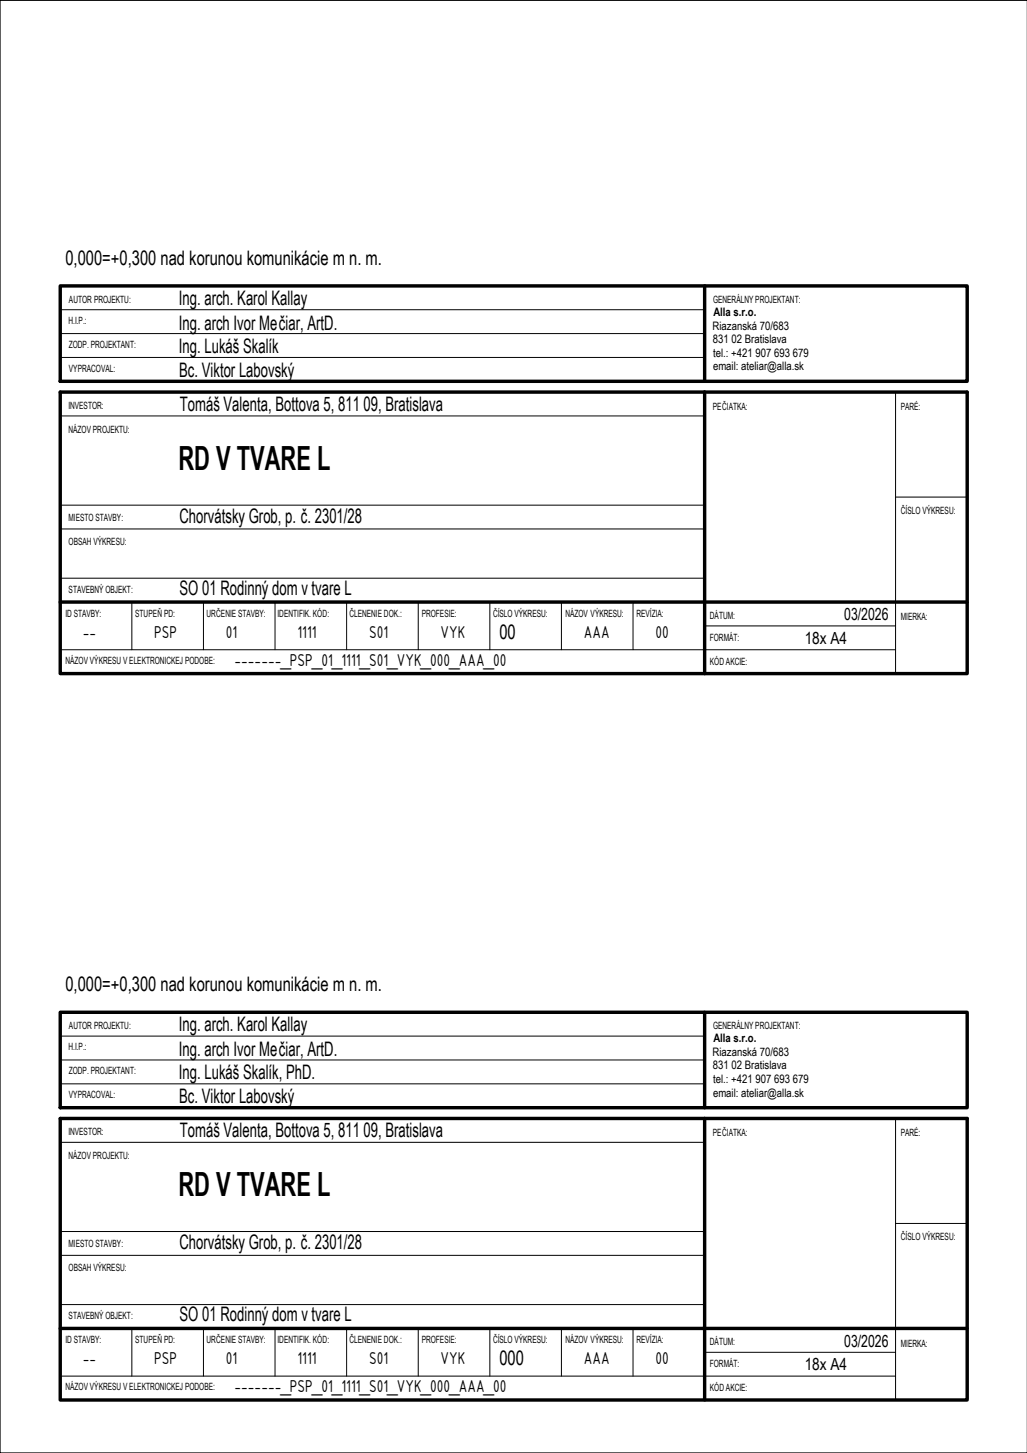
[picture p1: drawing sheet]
<svg xmlns="http://www.w3.org/2000/svg" width="210mm" height="297mm" viewBox="0 0 210 297" stroke-linecap="round" stroke-linejoin="round" font-family="sans-serif">
<defs><g id="words">
<g font-size="6.8">
<text x="36.5" y="96">RD V TVARE L</text>
<text x="36.5" y="244.5">RD V TVARE L</text>
</g>
<g font-size="4.1">
<text x="13.4" y="54.2">0,000=+0,300 nad korunou komunikácie m n. m.</text>
<text x="36.6" y="62.4">Ing. arch. Karol Kallay</text>
<text x="36.6" y="67.4">Ing. arch Ivor Mečiar, ArtD.</text>
<text x="36.6" y="72.1">Ing. Lukáš Skalík</text>
<text x="36.6" y="77">Bc. Viktor Labovský</text>
<text x="36.8" y="83.9">Tomáš Valenta, Bottova 5, 811 09, Bratislava</text>
<text x="36.7" y="106.9">Chorvátsky Grob, p. č. 2301/28</text>
<text x="36.7" y="121.6">SO 01 Rodinný dom v tvare L</text>
<text x="102.1" y="130.6">00</text>
<text x="13.4" y="202.7">0,000=+0,300 nad korunou komunikácie m n. m.</text>
<text x="36.6" y="210.9">Ing. arch. Karol Kallay</text>
<text x="36.6" y="215.9">Ing. arch Ivor Mečiar, ArtD.</text>
<text x="36.6" y="220.6">Ing. Lukáš Skalík, PhD.</text>
<text x="36.6" y="225.5">Bc. Viktor Labovský</text>
<text x="36.8" y="232.4">Tomáš Valenta, Bottova 5, 811 09, Bratislava</text>
<text x="36.7" y="255.4">Chorvátsky Grob, p. č. 2301/28</text>
<text x="36.7" y="270.1">SO 01 Rodinný dom v tvare L</text>
<text x="102.1" y="279">000</text>
</g>
<g font-size="3.8">
<text x="16.9" y="130.3">--</text>
<text x="31.5" y="130.3">PSP</text>
<text x="46.2" y="130.3">01</text>
<text x="60.8" y="130.3">1111</text>
<text x="75.4" y="130.3">S01</text>
<text x="90.1" y="130.3">VYK</text>
<text x="119.3" y="130.3">AAA</text>
<text x="134" y="130.3">00</text>
<text x="48" y="136.1">-------_PSP_01_1111_S01_VYK_000_AAA_00</text>
<text x="16.9" y="278.8">--</text>
<text x="31.5" y="278.8">PSP</text>
<text x="46.2" y="278.8">01</text>
<text x="60.8" y="278.8">1111</text>
<text x="75.4" y="278.8">S01</text>
<text x="90.1" y="278.8">VYK</text>
<text x="119.3" y="278.8">AAA</text>
<text x="134" y="278.8">00</text>
<text x="48" y="284.6">-------_PSP_01_1111_S01_VYK_000_AAA_00</text>
</g>
<g font-size="3.4">
<text x="164.5" y="131.6">18x A4</text>
<text x="172.5" y="126.8">03/2026</text>
<text x="172.5" y="275.3">03/2026</text>
<text x="164.5" y="280.1">18x A4</text>
</g>
<g font-size="2.4">
<text x="145.8" y="64.6">Alla s.r.o.</text>
<text x="145.6" y="67.4">Riazanská 70/683</text>
<text x="145.7" y="70.1">831 02 Bratislava</text>
<text x="145.7" y="75.7">email: ateliar@alla.sk</text>
<text x="145.8" y="72.9">tel.: +421 907 693 679</text>
<text x="145.6" y="215.9">Riazanská 70/683</text>
<text x="145.8" y="213.1">Alla s.r.o.</text>
<text x="145.7" y="218.6">831 02 Bratislava</text>
<text x="145.8" y="221.4">tel.: +421 907 693 679</text>
<text x="145.7" y="224.2">email: ateliar@alla.sk</text>
</g>
<g font-size="2">
<text x="14.1" y="61.9">AUTOR PROJEKTU:</text>
<text x="145.7" y="61.9">GENERÁLNY PROJEKTANT:</text>
<text x="14" y="66.2">H.I.P.:</text>
<text x="14.1" y="71.1">ZODP. PROJEKTANT:</text>
<text x="14.1" y="76">VYPRACOVAL:</text>
<text x="14" y="83.6">INVESTOR:</text>
<text x="145.7" y="83.7">PEČIATKA:</text>
<text x="184.1" y="83.8">PARÉ:</text>
<text x="14" y="88.5">NÁZOV PROJEKTU:</text>
<text x="14" y="106.5">MIESTO STAVBY:</text>
<text x="184.1" y="105">ČÍSLO VÝKRESU:</text>
<text x="14" y="111.4">OBSAH VÝKRESU:</text>
<text x="14" y="121.2">STAVEBNÝ OBJEKT:</text>
<text x="13.4" y="126.1">ID STAVBY:</text>
<text x="27.6" y="126.1">STUPEŇ PD:</text>
<text x="42.2" y="126.1">URČENIE STAVBY:</text>
<text x="56.7" y="126.1">IDENTIFIK. KÓD:</text>
<text x="71.4" y="126.1">ČLENENIE DOK.:</text>
<text x="86.2" y="126.1">PROFESIE:</text>
<text x="100.8" y="126.1">ČÍSLO VÝKRESU:</text>
<text x="115.5" y="126.1">NÁZOV VÝKRESU:</text>
<text x="130.1" y="126.1">REVÍZIA:</text>
<text x="145.1" y="131">FORMÁT:</text>
<text x="145.1" y="126.5">DÁTUM:</text>
<text x="184.1" y="126.8">MIERKA:</text>
<text x="13.4" y="135.7">NÁZOV VÝKRESU V ELEKTRONICKEJ PODOBE:</text>
<text x="145.1" y="135.9">KÓD AKCIE:</text>
<text x="14" y="214.7">H.I.P.:</text>
<text x="14.1" y="210.4">AUTOR PROJEKTU:</text>
<text x="145.7" y="210.4">GENERÁLNY PROJEKTANT:</text>
<text x="14.1" y="219.6">ZODP. PROJEKTANT:</text>
<text x="14.1" y="224.5">VYPRACOVAL:</text>
<text x="14" y="232.1">INVESTOR:</text>
<text x="145.7" y="232.2">PEČIATKA:</text>
<text x="184.1" y="232.3">PARÉ:</text>
<text x="14" y="237">NÁZOV PROJEKTU:</text>
<text x="14" y="254.9">MIESTO STAVBY:</text>
<text x="184.1" y="253.5">ČÍSLO VÝKRESU:</text>
<text x="14" y="259.9">OBSAH VÝKRESU:</text>
<text x="14" y="269.7">STAVEBNÝ OBJEKT:</text>
<text x="13.4" y="274.6">ID STAVBY:</text>
<text x="27.6" y="274.6">STUPEŇ PD:</text>
<text x="42.2" y="274.6">URČENIE STAVBY:</text>
<text x="56.7" y="274.6">IDENTIFIK. KÓD:</text>
<text x="71.4" y="274.6">ČLENENIE DOK.:</text>
<text x="86.2" y="274.6">PROFESIE:</text>
<text x="100.8" y="274.6">ČÍSLO VÝKRESU:</text>
<text x="115.5" y="274.6">NÁZOV VÝKRESU:</text>
<text x="130.1" y="274.6">REVÍZIA:</text>
<text x="145.1" y="275">DÁTUM:</text>
<text x="184.1" y="275.3">MIERKA:</text>
<text x="145.1" y="279.5">FORMÁT:</text>
<text x="13.4" y="284.2">NÁZOV VÝKRESU V ELEKTRONICKEJ PODOBE:</text>
<text x="145.1" y="284.4">KÓD AKCIE:</text>
</g>
</g></defs>
<!-- layer: vyk-vratka-ZARIADENIE -->
<path d="M210 .1h-210v296.9h210" fill="none" stroke="#000" stroke-width=".25"/>
<!-- layer: _Wide Lines_ -->
<path d="M12.3 58.4h185.4v19.6h-185.4zM144 58.4v19.6M12.3 80.2h185.4v57.5h-185.4zM144 80.2v42.9h-131.7M197.7 123.1h-53.7v14.6M12.3 206.9h185.4v19.5h-185.4zM144 206.9v19.5M12.3 228.6h185.4v57.6h-185.4zM144 228.6v43h-131.7M197.7 271.6h-53.7v14.6" fill="none" stroke="#000" stroke-width=".7"/>
<!-- layer: Title Blocks -->
<g fill="none" stroke="#000" stroke-width=".2">
<path d="M144 58.4v19.6M12.3 73.1h131.7M12.3 68.2h131.7M12.3 63.3h131.7M12.3 85h131.7M144 99.7v38M183 80.2v57.5M12.3 118.2h131.7M12.3 108.1h131.7M12.3 103.3h131.7M183 101.6h14.7M12.3 132.8h170.7"/>
<path d="M26.9 123.1v9.7M41.6 123.1v9.7M56.2 123.1v9.7M70.8 123.1v9.7M85.5 123.1v9.7M100.1 123.1v9.7M114.7 123.1v9.7M129.4 123.1v9.7M144 123.1h53.7M144 128h39M12.3 216.7h131.7M12.3 211.8h131.7"/>
<path d="M144 206.9v19.5M12.3 221.6h131.7M12.3 233.5h131.7M183 228.6v57.6M12.3 256.6h131.7M12.3 251.8h131.7M144 248.2v38M183 250.1h14.7M12.3 266.7h131.7M26.9 271.6v9.7M41.6 271.6v9.7M56.2 271.6v9.7"/>
<path d="M70.8 271.6v9.7M85.5 271.6v9.7M100.1 271.6v9.7M114.7 271.6v9.7M129.4 271.6v9.7M144 271.6h53.7M144 276.5h39M12.3 281.3h170.7"/>
</g>
<use href="#words"/>
</svg>
